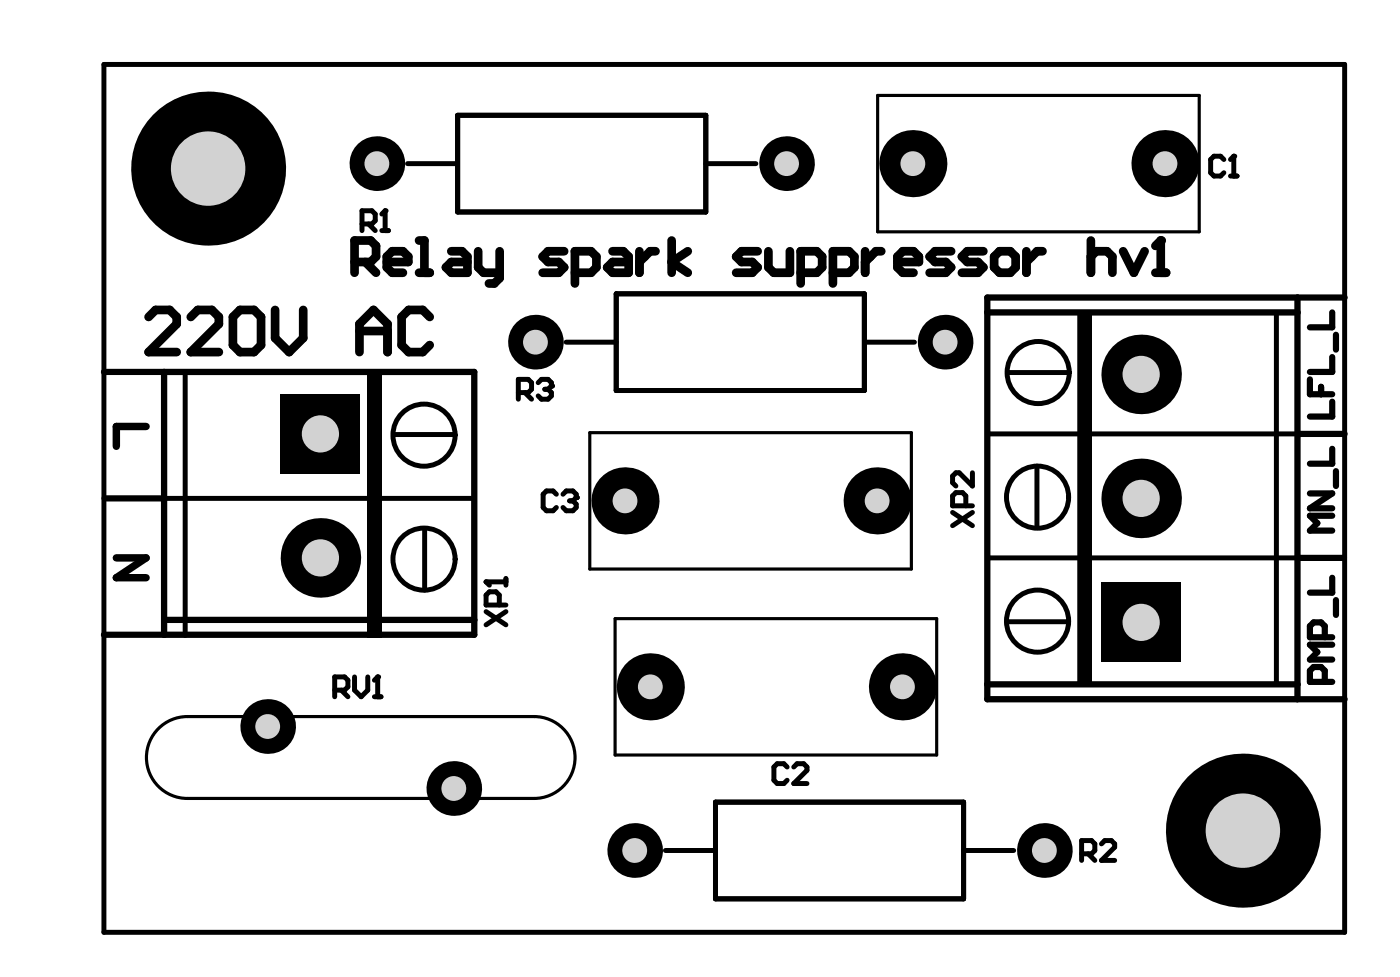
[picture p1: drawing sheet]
<svg xmlns="http://www.w3.org/2000/svg" width="188mm" height="131mm" viewBox="0 0 188 131" stroke-linecap="round" stroke-linejoin="round" font-family="sans-serif">
<g fill="none" stroke="#000" stroke-width=".66">
<path d="M13.9 8.6h166.4v116.3h-166.4zM61.4 15.4h33.2v13h-33.2zM48.5 30h1.4l.4-.4v-.9l-.4-.5h-1.4v2.7M49.4 30l.9 .9M51.2 28.7l.4-.5v2.7M51.2 30.9h.9M54.6 21.9h6.8M82.6 39.4h33.3v12.9h-33.3zM94.6 21.9h6.7M164.1 21.4l-.5-.5h-.9l-.4 .5v1.7l.4 .5h.9l.5-.5M165 23.6h.8M165 21.4l.4-.5v2.7"/>
<path d="M24.8 49.8v35.3M52.8 58.2h8.2M69.5 52.6h1.3l.5-.5v-.8l-.5-.5h-1.3v2.7M70.4 52.6l.9 .9M72.1 51.3l.5-.5h.9l.4 .5v.4l-.4 .4M73 52.1h.5M73.5 52.1l.4 .5v.4l-.4 .5h-.9l-.5-.5M75.9 45.8h6.7M115.9 45.8h6.7M132.7 58.1h12M135.1 49.9h8.1M144.7 42v49.7"/>
<path d="M145.9 42v49.7M146 58.1h27.9M171.1 41.9v49.8M22.1 66.8h27.9M51.2 66.8h12.2M56.9 70.9v8.2M67.8 77.9h-2.6l.4 .5M67.8 77.5v.9M74.6 66.2l-.5-.4h-.8l-.5 .4v1.8l.5 .4h.8l.5-.4M75.5 66.2l.4-.4h.9l.4 .4v.5l-.4 .4M76.4 67.1h.4M76.8 67.1l.4 .4v.5l-.4 .4h-.9l-.4-.4"/>
<path d="M127.7 68.6l2.7 1.8M129.5 67.8v-1.4l-.5-.4h-.9l-.4 .4v1.4h2.7M130.4 68.6l-2.7 1.8M130.4 63.3v1.8l-1.8-1.8h-.5l-.4 .5v.9l.4 .4M132.5 74.7h12.2M139 62.4v8.2M145.9 74.7h28M44.9 92.5h1.3l.4-.5v-.9l-.4-.4h-1.3v2.6M45.8 92.5l.8 .8M47.5 90.7v1.8l.9 .8 .9-.8v-1.8M50.2 93.3h.9M50.2 91.1l.4-.4v2.6"/>
<path d="M65.2 81.9l2.6 1.8M66.9 81v-1.3l-.4-.4h-.9l-.4 .4v1.3h2.6M67.8 81.9l-2.6 1.8M134.9 83.3h8.3M89.2 113.9h6.7M95.9 107.5h33.3v12.9h-33.3zM105.5 102.8l-.4-.5h-.9l-.5 .5v1.7l.5 .5h.9l.4-.5M106.4 102.8l.5-.5h.8l.5 .5v.4l-1.8 1.8h1.8M129.2 113.9h6.7M145 114.4h1.3l.5-.5v-.9l-.5-.4h-1.3v2.7M145.9 114.4l.9 .9M147.7 113l.4-.4h.9l.4 .4v.5l-1.7 1.8h1.7"/>
<circle cx="56.8" cy="58.3" r="4.2"/>
<circle cx="139.2" cy="49.9" r="4.2"/>
<circle cx="56.8" cy="74.9" r="4.2"/>
<circle cx="139.1" cy="66.6" r="4.2"/>
<circle cx="139.1" cy="83.2" r="4.2"/>
</g>
<path d="M132.4 39.9h41.5v53.8h-41.5zM22 49.8h41.6v35.2h-41.6zM132.4 41.9h41.5M22 83h41.6M132.4 91.7h41.5" fill="none" stroke="#000" stroke-width=".84"/>
<path d="M117.7 12.8h43.1v18.3h-43.1zM79.1 58h43.1v18.2h-43.1zM71.6 96a5.5 5.5 0 0 1 5.5 5.5 5.5 5.5 0 0 1-5.5 5.5h-46.5a5.5 5.5 0 0 1-5.5-5.5 5.5 5.5 0 0 1 5.5-5.5h46.6M82.5 82.9h43.1v18.2h-43.1z" fill="none" stroke="#000" stroke-width=".42"/>
<g fill="none" stroke="#000" stroke-width=".83">
<path d="M173.9 39.9h6.4M13.9 49.8h8.1M173.9 58.1h6.4M175.6 50.8v2h3M177.1 51.8v1M178.6 47.8v2h-3M178.6 53.8v2h-3M178.6 41.9v1.9h-3M179.1 44.8v2M14 66.8h8.1M173.9 74.7h6.3M175.6 66.1h3l-3 2h3"/>
<path d="M178.6 60.1v2h-3M178.6 77.4v2h-3M178.6 69.1h-3l1 1-1 1h3M179.1 63.1v2M13.9 85h8.1M173.9 93.7h6.4M177.6 85.4v-1.5l-.5-.5h-1l-.5 .5v1.5h3M177.6 91.3v-1.4l-.5-.5h-1l-.5 .5v1.4h3M178.6 86.4h-3l1 1-1 1h3M179.1 80.4v2"/>
</g>
<g fill="#000">
<path d="M49.2 49.8h1.9v35.6h-1.9z" fill-rule="evenodd"/>
<path d="M144.7 41.6h1.6v50.1h-1.6z" fill-rule="evenodd"/>
</g>
<g fill="#000">
<circle cx="51.6" cy="28.2" r=".33"/>
<circle cx="155.6" cy="32.2" r=".58"/>
<circle cx="165.4" cy="20.9" r=".33"/>
<circle cx="73.9" cy="51.7" r=".33"/>
<circle cx="65.2" cy="77.9" r=".33"/>
<circle cx="77.2" cy="66.7" r=".33"/>
<circle cx="35.9" cy="97.3" r="3.7"/>
<circle cx="50.6" cy="90.7" r=".33"/>
</g>
<path d="M19.6 57.1h-4v2.7M15.6 74.7h4l-4 2.7h4" fill="none" stroke="#000" stroke-width="1"/>
<g fill="none" stroke="#000" stroke-width="1.2">
<path d="M47.5 35.1h2.2l.7-.7v-1.5l-.7-.7h-2.2v4.3M49 35.1l1.4 1.4M51.9 35.1h2.8v-.7l-.7-.7h-1.4l-.7 .7v1.4l.7 .7h1.4M56.2 32.2h.7v4.3M56.2 36.5h1.4M60.5 33.7h1.4l.8 .7v2.1h-2.2l-.7-.7 .7-.7h2.2M64.1 33.7v2.1l.7 .7h2.2M67 33.7v3.6l-.7 .7h-.8M75.6 33.7h-2.1l-.8 .7 .8 .7h1.4l.7 .7-.7 .7h-2.2M77.1 36.5h2.1l.8-.7v-1.4l-.8-.7h-2.1v4.3M82.1 33.7h1.5l.7 .7v2.1h-2.2l-.7-.7 .7-.7h2.2M85.7 33.7v2.8"/>
<path d="M87.9 33.7h-.7l-1.5 1.4M90 32.2v4.3M92.2 33.7l-2.2 1.4 2.2 1.4M101.6 33.7h-2.2l-.7 .7 .7 .7h1.4l.8 .7-.8 .7h-2.1M103 33.7v2.1l.7 .7h2.2v-2.8M107.3 36.5h2.2l.7-.7v-1.4l-.7-.7h-2.2v4.3M111.7 36.5h2.1l.7-.7v-1.4l-.7-.7h-2.1v4.3M116 33.7v2.8M118.1 33.7h-.7l-1.4 1.4M120.3 35.1h2.9v-.7l-.7-.7h-1.5l-.7 .7v1.4l.7 .7h1.5M127.5 33.7h-2.2l-.7 .7 .7 .7h1.5l.7 .7-.7 .7h-2.2M131.8 33.7h-2.1l-.8 .7 .8 .7h1.4l.7 .7-.7 .7h-2.2"/>
<path d="M133.3 34.4l.7-.7h1.4l.8 .7v1.4l-.8 .7h-1.4l-.7-.7zM137.6 33.7v2.8M139.8 33.7h-.8l-1.4 1.4M146.2 34.4l.8-.7h1.4l.7 .7v2.1M146.2 32.2v4.3M150.6 33.7l1.4 2.8 1.4-2.8M154.9 36.5h1.4M154.9 32.9l.7-.7v4.3M19.9 42.5l1-1h1.8l1 1v.9l-3.8 3.8h3.8M25.6 42.5l.9-1h1.9l.9 1v.9l-3.7 3.8h3.7M31.2 42.5l1-1h1.9l.9 1v3.7l-.9 1h-1.9l-1-1zM36.9 41.5v3.8l1.9 1.9 1.8-1.9v-3.8"/>
<path d="M48.2 47.2v-3.8l1.9-1.9 1.9 1.9v3.8M48.2 44.3h3.8M57.6 42.5l-.9-1h-1.9l-1 1v3.7l1 1h1.9l.9-1"/>
</g>
<circle cx="35.9" cy="97.3" r="1.66" fill="#d2d2d2"/>
<circle cx="43" cy="74.7" r="5.3" fill="#000"/>
<circle cx="43" cy="74.7" r="2.49" fill="#d2d2d2"/>
<circle cx="60.8" cy="105.6" r="3.7" fill="#000"/>
<circle cx="60.8" cy="105.6" r="1.66" fill="#d2d2d2"/>
<circle cx="71.8" cy="45.8" r="3.7" fill="#000"/>
<circle cx="71.8" cy="45.8" r="1.66" fill="#d2d2d2"/>
<circle cx="87.2" cy="92" r="4.5" fill="#000"/>
<circle cx="87.2" cy="92" r="1.66" fill="#d2d2d2"/>
<circle cx="121" cy="92" r="4.5" fill="#000"/>
<circle cx="121" cy="92" r="1.66" fill="#d2d2d2"/>
<circle cx="117.6" cy="67.1" r="4.5" fill="#000"/>
<circle cx="117.6" cy="67.1" r="1.66" fill="#d2d2d2"/>
<circle cx="126.7" cy="45.8" r="3.7" fill="#000"/>
<circle cx="126.7" cy="45.8" r="1.66" fill="#d2d2d2"/>
<circle cx="122.4" cy="21.9" r="4.5" fill="#000"/>
<circle cx="122.4" cy="21.9" r="1.66" fill="#d2d2d2"/>
<circle cx="153" cy="66.8" r="5.3" fill="#000"/>
<circle cx="153" cy="66.8" r="2.49" fill="#d2d2d2"/>
<circle cx="153" cy="50.2" r="5.3" fill="#000"/>
<circle cx="153" cy="50.2" r="2.49" fill="#d2d2d2"/>
<circle cx="156.2" cy="21.9" r="4.5" fill="#000"/>
<circle cx="156.2" cy="21.9" r="1.66" fill="#d2d2d2"/>
<path d="M37.6 52.8h10.7v10.6h-10.7z" fill-rule="evenodd" fill="#000"/>
<circle cx="43" cy="58.1" r="2.49" fill="#d2d2d2"/>
<circle cx="85.1" cy="113.9" r="3.7" fill="#000"/>
<circle cx="85.1" cy="113.9" r="1.66" fill="#d2d2d2"/>
<path d="M147.7 78.1h10.6v10.6h-10.6z" fill-rule="evenodd" fill="#000"/>
<circle cx="153" cy="83.4" r="2.49" fill="#d2d2d2"/>
<circle cx="140" cy="113.9" r="3.7" fill="#000"/>
<circle cx="140" cy="113.9" r="1.66" fill="#d2d2d2"/>
<circle cx="27.9" cy="22.6" r="10.3" fill="#000"/>
<circle cx="27.9" cy="22.6" r="5" fill="#d2d2d2"/>
<circle cx="83.8" cy="67.1" r="4.5" fill="#000"/>
<circle cx="83.8" cy="67.1" r="1.66" fill="#d2d2d2"/>
<circle cx="105.4" cy="21.9" r="3.7" fill="#000"/>
<circle cx="105.4" cy="21.9" r="1.66" fill="#d2d2d2"/>
<circle cx="50.5" cy="21.9" r="3.7" fill="#000"/>
<circle cx="50.5" cy="21.9" r="1.66" fill="#d2d2d2"/>
<circle cx="166.6" cy="111.3" r="10.3" fill="#000"/>
<circle cx="166.6" cy="111.3" r="5" fill="#d2d2d2"/>
<circle cx="35.9" cy="97.3" r="3.3" fill="#000"/>
<circle cx="35.9" cy="97.3" r="1.66" fill="#d2d2d2"/>
<circle cx="43" cy="74.7" r="5" fill="#000"/>
<circle cx="43" cy="74.7" r="2.49" fill="#d2d2d2"/>
<circle cx="60.8" cy="105.6" r="3.3" fill="#000"/>
<circle cx="60.8" cy="105.6" r="1.66" fill="#d2d2d2"/>
<circle cx="71.8" cy="45.8" r="3.3" fill="#000"/>
<circle cx="71.8" cy="45.8" r="1.66" fill="#d2d2d2"/>
<circle cx="87.2" cy="92" r="4.2" fill="#000"/>
<circle cx="87.2" cy="92" r="1.66" fill="#d2d2d2"/>
<circle cx="121" cy="92" r="4.2" fill="#000"/>
<circle cx="121" cy="92" r="1.66" fill="#d2d2d2"/>
<circle cx="117.6" cy="67.1" r="4.2" fill="#000"/>
<circle cx="117.6" cy="67.1" r="1.66" fill="#d2d2d2"/>
<circle cx="126.7" cy="45.8" r="3.3" fill="#000"/>
<circle cx="126.7" cy="45.8" r="1.66" fill="#d2d2d2"/>
<circle cx="122.4" cy="21.9" r="4.2" fill="#000"/>
<circle cx="122.4" cy="21.9" r="1.66" fill="#d2d2d2"/>
<circle cx="153" cy="66.8" r="5" fill="#000"/>
<circle cx="153" cy="66.8" r="2.49" fill="#d2d2d2"/>
<circle cx="153" cy="50.2" r="5" fill="#000"/>
<circle cx="153" cy="50.2" r="2.49" fill="#d2d2d2"/>
<circle cx="156.2" cy="21.9" r="4.2" fill="#000"/>
<circle cx="156.2" cy="21.9" r="1.66" fill="#d2d2d2"/>
<path d="M38 53.1h9.9v10h-9.9z" fill-rule="evenodd" fill="#000"/>
<circle cx="43" cy="58.1" r="2.49" fill="#d2d2d2"/>
<circle cx="85.1" cy="113.9" r="3.3" fill="#000"/>
<circle cx="85.1" cy="113.9" r="1.66" fill="#d2d2d2"/>
<path d="M148 78.4h10v10h-10z" fill-rule="evenodd" fill="#000"/>
<circle cx="153" cy="83.4" r="2.49" fill="#d2d2d2"/>
<circle cx="140" cy="113.9" r="3.3" fill="#000"/>
<circle cx="140" cy="113.9" r="1.66" fill="#d2d2d2"/>
<circle cx="83.8" cy="67.1" r="4.2" fill="#000"/>
<circle cx="83.8" cy="67.1" r="1.66" fill="#d2d2d2"/>
<circle cx="105.4" cy="21.9" r="3.3" fill="#000"/>
<circle cx="105.4" cy="21.9" r="1.66" fill="#d2d2d2"/>
<circle cx="50.5" cy="21.9" r="3.3" fill="#000"/>
<circle cx="50.5" cy="21.9" r="1.66" fill="#d2d2d2"/>
</svg>
